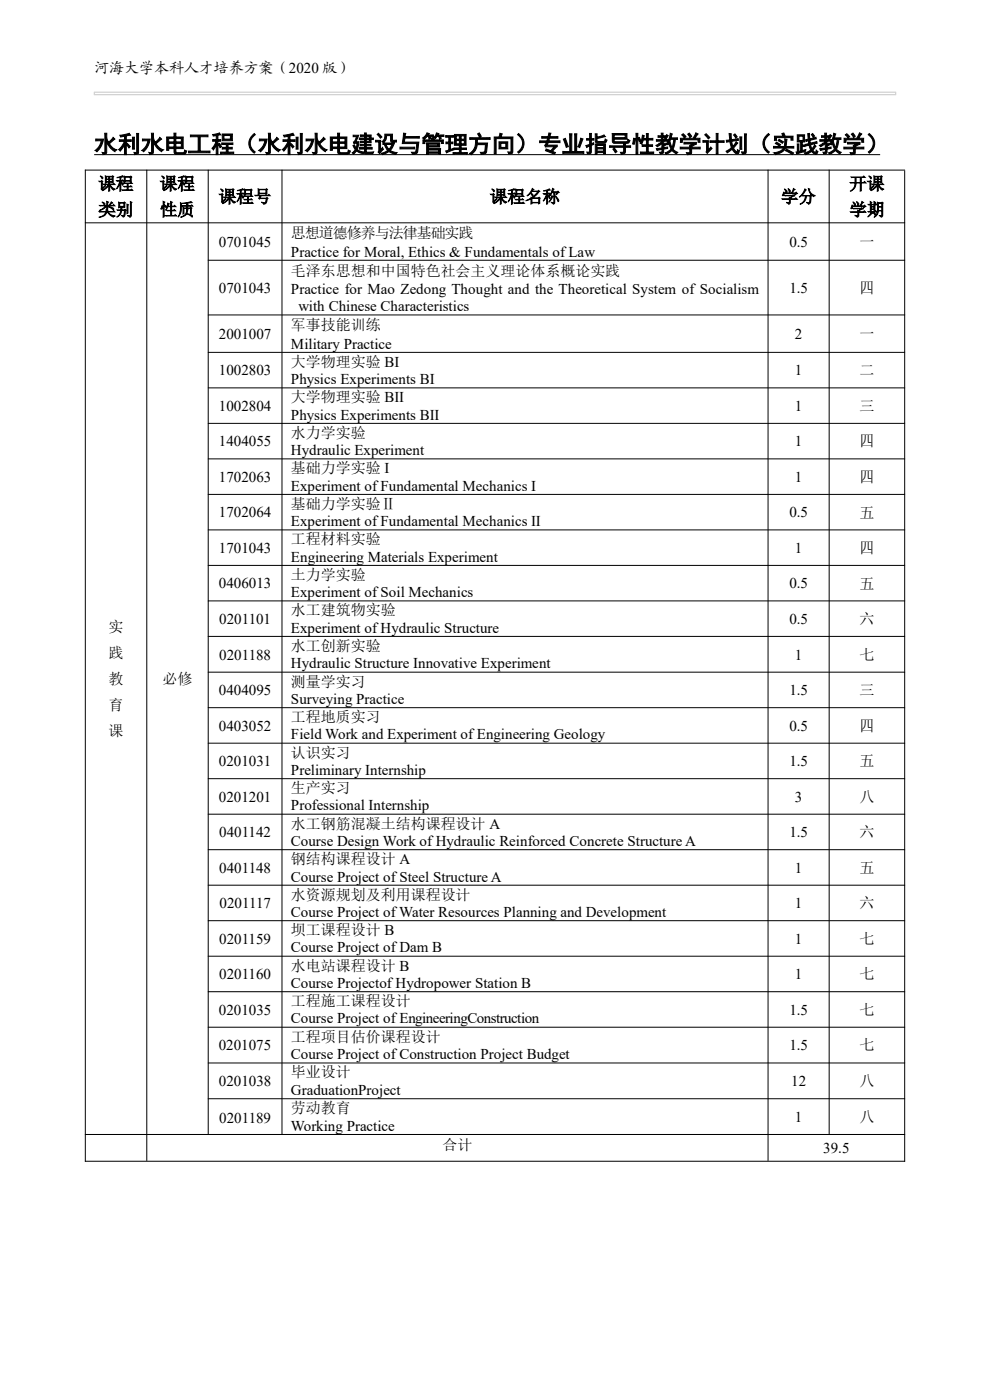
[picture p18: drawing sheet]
<svg xmlns="http://www.w3.org/2000/svg" width="210mm" height="297mm" viewBox="0 0 210 297" stroke-linecap="round" stroke-linejoin="round" font-family="sans-serif">
<defs><g id="words">
<text font-size="5" x="20" y="32.3">水利水电工程（水利水电建设与管理方向）专业指导性教学计划（实践教学）</text>
<g font-size="3.7">
<text x="20.9" y="40.2">课程</text>
<text x="33.9" y="40.2">课程</text>
<text x="180.2" y="40.2">开课</text>
<text x="20.9" y="45.7">类别</text>
<text x="33.9" y="45.7">性质</text>
<text x="46.4" y="43">课程号</text>
<text x="103.9" y="43">课程名称</text>
<text x="165.6" y="43">学分</text>
<text x="180.2" y="45.7">学期</text>
</g>
<g font-size="3.2">
<text x="20" y="15.6">河海大学本科人才培养方案（2020 版）</text>
<text x="46.4" y="52.4">0701045</text>
<text x="61.7" y="50.6">思想道德修养与法律基础实践</text>
<text x="167.4" y="52.4">0.5</text>
<text x="182.3" y="52.4">一</text>
<text x="61.7" y="54.4">Practice for Moral, Ethics &amp; Fundamentals ofLaw</text>
<text x="61.7" y="58.5">毛泽东思想和中国特色社会主义理论体系概论实践</text>
<text x="46.4" y="62.1">0701043</text>
<text x="61.7" y="62.4">Practice for Mao Zedong Thought and the Theoretical System of Socialism</text>
<text x="167.4" y="62.1">1.5</text>
<text x="182.3" y="62.1">四</text>
<text x="46.4" y="71.9">2001007</text>
<text x="61.7" y="70.1">军事技能训练</text>
<text x="63.3" y="66">with Chinese Characteristics</text>
<text x="168.6" y="71.9">2</text>
<text x="182.3" y="71.9">一</text>
<text x="61.7" y="74">Military Practice</text>
<text x="61.7" y="77.8">大学物理实验 BI</text>
<text x="46.4" y="79.6">1002803</text>
<text x="61.7" y="81.5">Physics Experiments BI</text>
<text x="168.6" y="79.6">1</text>
<text x="182.3" y="79.6">二</text>
<text x="46.4" y="87.2">1002804</text>
<text x="61.7" y="85.4">大学物理实验 BⅡ</text>
<text x="61.7" y="89">Physics Experiments BⅡ</text>
<text x="168.6" y="87.2">1</text>
<text x="182.3" y="87.2">三</text>
<text x="46.4" y="94.7">1404055</text>
<text x="61.7" y="92.9">水力学实验</text>
<text x="168.6" y="94.7">1</text>
<text x="182.3" y="94.7">四</text>
<text x="61.7" y="96.6">Hydraulic Experiment</text>
<text x="61.7" y="100.4">基础力学实验 I</text>
<text x="46.4" y="102.3">1702063</text>
<text x="61.7" y="104.1">Experiment ofFundamental Mechanics I</text>
<text x="61.7" y="108">基础力学实验Ⅱ</text>
<text x="168.6" y="102.3">1</text>
<text x="182.3" y="102.3">四</text>
<text x="46.4" y="109.7">1702064</text>
<text x="61.7" y="111.7">Experiment ofFundamental Mechanics Ⅱ</text>
<text x="167.4" y="109.7">0.5</text>
<text x="182.3" y="109.8">五</text>
<text x="46.4" y="117.3">1701043</text>
<text x="61.7" y="115.5">工程材料实验</text>
<text x="61.7" y="119.2">Engineering Materials Experiment</text>
<text x="168.6" y="117.3">1</text>
<text x="182.3" y="117.3">四</text>
<text x="46.4" y="124.8">0406013</text>
<text x="61.7" y="123">土力学实验</text>
<text x="167.4" y="124.8">0.5</text>
<text x="182.3" y="124.9">五</text>
<text x="61.7" y="126.7">Experiment ofSoil Mechanics</text>
<text x="61.7" y="130.5">水工建筑物实验</text>
<text x="23" y="134.1">实</text>
<text x="46.5" y="132.4">0201101</text>
<text x="61.7" y="134.2">Experiment ofHydraulic Structure</text>
<text x="167.4" y="132.4">0.5</text>
<text x="182.3" y="132.4">六</text>
<text x="23" y="139.6">践</text>
<text x="46.5" y="139.9">0201188</text>
<text x="61.7" y="138.1">水工创新实验</text>
<text x="61.7" y="141.7">Hydraulic Structure Innovative Experiment</text>
<text x="168.6" y="139.9">1</text>
<text x="182.3" y="139.9">七</text>
<text x="23" y="145.1">教</text>
<text x="34.5" y="145.1">必修</text>
<text x="46.4" y="147.5">0404095</text>
<text x="61.7" y="145.6">测量学实习</text>
<text x="61.7" y="149.3">Surveying Practice</text>
<text x="167.4" y="147.5">1.5</text>
<text x="182.3" y="147.5">三</text>
<text x="23" y="150.6">育</text>
<text x="46.4" y="155">0403052</text>
<text x="61.7" y="153.2">工程地质实习</text>
<text x="167.4" y="155">0.5</text>
<text x="182.3" y="155">四</text>
<text x="23" y="156.1">课</text>
<text x="61.7" y="156.9">Field Work and Experiment ofEngineering Geology</text>
<text x="61.7" y="160.7">认识实习</text>
<text x="46.4" y="162.5">0201031</text>
<text x="61.7" y="164.4">Preliminary Internship</text>
<text x="167.4" y="162.5">1.5</text>
<text x="182.3" y="162.6">五</text>
<text x="46.4" y="170.1">0201201</text>
<text x="61.7" y="168.3">生产实习</text>
<text x="61.7" y="171.9">Professional Internship</text>
<text x="168.6" y="170.1">3</text>
<text x="182.3" y="170.1">八</text>
<text x="46.5" y="177.6">0401142</text>
<text x="61.7" y="175.8">水工钢筋混凝土结构课程设计 A</text>
<text x="61.7" y="179.5">Course Design Work ofHydraulic Reinforced Concrete Structure A</text>
<text x="167.4" y="177.6">1.5</text>
<text x="182.3" y="177.6">六</text>
<text x="46.5" y="185.1">0401148</text>
<text x="61.7" y="183.3">钢结构课程设计 A</text>
<text x="168.6" y="185.1">1</text>
<text x="182.3" y="185.1">五</text>
<text x="61.7" y="187">Course Project ofSteel Structure A</text>
<text x="61.7" y="190.8">水资源规划及利用课程设计</text>
<text x="46.6" y="192.6">0201117</text>
<text x="61.7" y="194.5">Course Project ofWater Resources Planning and Development</text>
<text x="168.6" y="192.6">1</text>
<text x="182.3" y="192.7">六</text>
<text x="46.5" y="200.2">0201159</text>
<text x="61.7" y="198.3">坝工课程设计 B</text>
<text x="61.7" y="202">Course Project ofDam B</text>
<text x="168.6" y="200.2">1</text>
<text x="182.3" y="200.2">七</text>
<text x="46.5" y="207.7">0201160</text>
<text x="61.7" y="205.9">水电站课程设计 B</text>
<text x="61.7" y="209.6">Course ProjectofHydropower Station B</text>
<text x="168.6" y="207.7">1</text>
<text x="182.3" y="207.7">七</text>
<text x="46.4" y="215.2">0201035</text>
<text x="61.7" y="213.4">工程施工课程设计</text>
<text x="167.4" y="215.2">1.5</text>
<text x="182.3" y="215.3">七</text>
<text x="61.7" y="217.1">Course Project ofEngineeringConstruction</text>
<text x="61.7" y="221">工程项目估价课程设计</text>
<text x="46.4" y="222.8">0201075</text>
<text x="61.7" y="224.6">Course Project ofConstruction Project Budget</text>
<text x="167.4" y="222.8">1.5</text>
<text x="182.3" y="222.8">七</text>
<text x="46.4" y="230.4">0201038</text>
<text x="61.7" y="228.5">毕业设计</text>
<text x="61.7" y="232.2">GraduationProject</text>
<text x="167.8" y="230.4">12</text>
<text x="182.3" y="230.4">八</text>
<text x="46.5" y="238.1">0201189</text>
<text x="61.7" y="236.1">劳动教育</text>
<text x="61.7" y="239.8">Working Practice</text>
<text x="168.6" y="238">1</text>
<text x="182.3" y="238">八</text>
<text x="93.9" y="243.9">合计</text>
<text x="174.6" y="244.6">39.5</text>
</g>
</g></defs>
<path d="M20 19.7l.1-.1v.5l-.1-.1h170l-.1 .1v-.5l.1 .1zM19.9 19.5l170.1-.1 .1 .7-.1 .1h-170l-.1-.1z" fill="#d0d0d0"/>
<g fill="none" stroke="#000" stroke-width=".21">
<path d="M18 36.1h174M18.1 36v210.4M20 32.8h166.7M31.1 36v210.3M44.2 36v204.6M59.8 36v204.6M162.9 36v210.3M175.9 36v204.6M191.9 36.2v210.2M18 47.3h174M44.1 55.2h147.9M44.1 66.8h147.9"/>
<path d="M44.1 74.8h147.9M44.1 82.3h147.9M44.1 89.8h147.9M44.1 97.3h147.9M44.1 104.9h147.9M44.1 112.4h147.9M44.1 119.9h147.9M44.1 127.5h147.9M44.1 135h147.9M44.1 142.6h147.9M44.1 150.1h147.9M44.1 157.7h147.9"/>
<path d="M44.1 165.2h147.9M44.1 172.7h147.9M44.1 180.2h147.9M44.1 187.8h147.9M44.1 195.3h147.9M44.1 202.8h147.9M44.1 210.4h147.9M44.1 217.9h147.9M44.1 225.5h147.9M44.1 233.1h147.9M18 240.7h174M18 246.3h174"/>
</g>
<use href="#words"/>
</svg>
